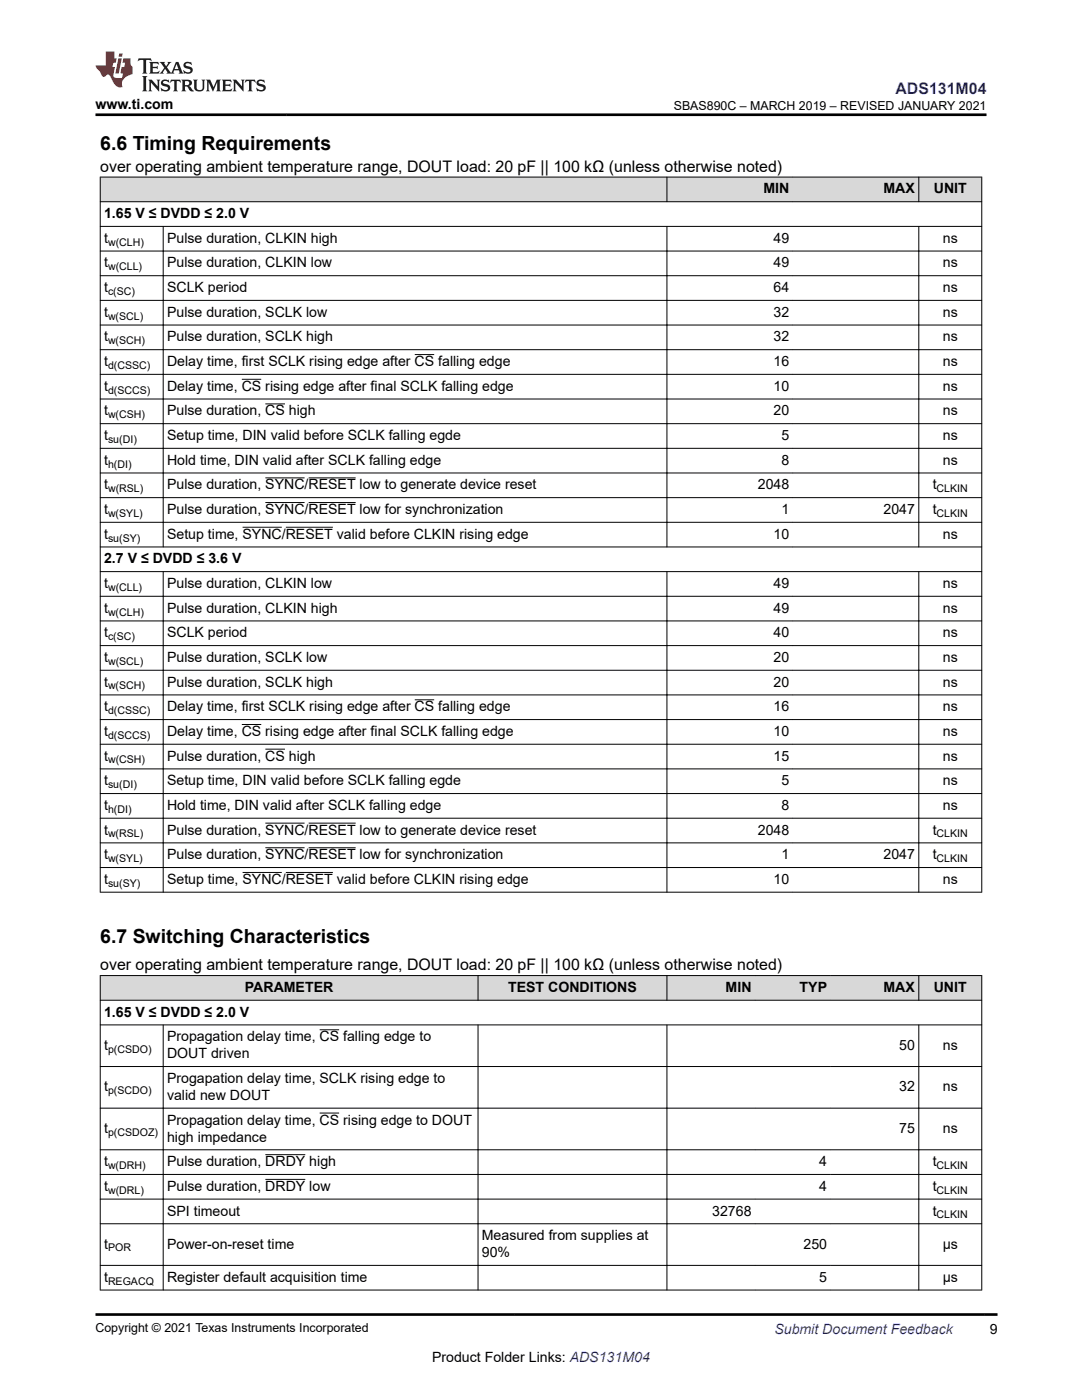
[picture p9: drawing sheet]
<svg xmlns="http://www.w3.org/2000/svg" width="216mm" height="279mm" viewBox="0 0 216 279" stroke-linecap="round" stroke-linejoin="round" font-family="sans-serif">
<defs><g id="words">
<g font-size="3.9">
<text x="20" y="29.9">6.6 Timing Requirements</text>
<text x="20" y="188.2">6.7 Switching Characteristics</text>
</g>
<text font-size="3.2" fill="#00f" x="178.7" y="18.7">ADS131M04</text>
<g font-size="3.2">
<text x="20" y="34.3">over operating ambient temperature range, DOUT load: 20 pF || 100 kΩ (unless otherwise noted)</text>
<text x="20" y="193.6">over operating ambient temperature range, DOUT load: 20 pF || 100 kΩ (unless otherwise noted)</text>
</g>
<g font-size="2.8">
<text x="19.1" y="21.8">www.ti.com</text>
<text x="152.3" y="38.6">MIN</text>
<text x="176.3" y="38.6">MAX</text>
<text x="186.3" y="38.6">UNIT</text>
<text x="20.8" y="43.5">1.65 V ≤ DVDD ≤ 2.0 V</text>
<text x="20.8" y="53.4">t</text>
<text x="20.8" y="48.5">t</text>
<text x="33.3" y="53.4">Pulse duration, CLKIN low</text>
<text x="33.3" y="48.5">Pulse duration, CLKIN high</text>
<text x="154.4" y="53.4">49</text>
<text x="154.4" y="48.5">49</text>
<text x="188.1" y="53.4">ns</text>
<text x="188.1" y="48.5">ns</text>
<text x="20.8" y="58.3">t</text>
<text x="33.3" y="58.3">SCLK period</text>
<text x="154.4" y="58.3">64</text>
<text x="188.1" y="58.3">ns</text>
<text x="20.8" y="63.2">t</text>
<text x="33.3" y="63.2">Pulse duration, SCLK low</text>
<text x="154.4" y="63.2">32</text>
<text x="188.1" y="63.2">ns</text>
<text x="20.8" y="68.1">t</text>
<text x="33.3" y="68.1">Pulse duration, SCLK high</text>
<text x="154.4" y="68.1">32</text>
<text x="188.1" y="68.1">ns</text>
<text x="20.8" y="78">t</text>
<text x="20.8" y="73.1">t</text>
<text x="33.3" y="78">Delay time, CS rising edge after final SCLK falling edge</text>
<text x="33.3" y="73.1">Delay time, first SCLK rising edge after CS falling edge</text>
<text x="154.4" y="73.1">16</text>
<text x="154.4" y="78">10</text>
<text x="188.1" y="73.1">ns</text>
<text x="188.1" y="78">ns</text>
<text x="20.8" y="82.9">t</text>
<text x="33.3" y="82.9">Pulse duration, CS high</text>
<text x="154.4" y="82.9">20</text>
<text x="188.1" y="82.9">ns</text>
<text x="20.8" y="87.8">t</text>
<text x="33.3" y="87.8">Setup time, DIN valid before SCLK falling egde</text>
<text x="155.9" y="87.8">5</text>
<text x="188.1" y="87.8">ns</text>
<text x="20.8" y="92.7">t</text>
<text x="33.3" y="92.7">Hold time, DIN valid after SCLK falling edge</text>
<text x="155.9" y="92.7">8</text>
<text x="188.1" y="92.7">ns</text>
<text x="20.8" y="97.7">t</text>
<text x="33.3" y="97.7">Pulse duration, SYNC/RESET low to generate device reset</text>
<text x="151.2" y="97.7">2048</text>
<text x="186.1" y="97.7">t</text>
<text x="20.8" y="102.6">t</text>
<text x="20.8" y="107.5">t</text>
<text x="33.3" y="107.5">Setup time, SYNC/RESET valid before CLKIN rising edge</text>
<text x="33.3" y="102.6">Pulse duration, SYNC/RESET low for synchronization</text>
<text x="154.4" y="107.5">10</text>
<text x="155.9" y="102.6">1</text>
<text x="176.3" y="102.6">2047</text>
<text x="186.1" y="102.6">t</text>
<text x="188.1" y="107.5">ns</text>
<text x="20.8" y="112.4">2.7 V ≤ DVDD ≤ 3.6 V</text>
<text x="20.8" y="117.4">t</text>
<text x="33.3" y="117.4">Pulse duration, CLKIN low</text>
<text x="154.4" y="117.4">49</text>
<text x="188.1" y="117.4">ns</text>
<text x="20.8" y="122.3">t</text>
<text x="33.3" y="122.3">Pulse duration, CLKIN high</text>
<text x="154.4" y="122.3">49</text>
<text x="188.1" y="122.3">ns</text>
<text x="20.8" y="127.2">t</text>
<text x="33.3" y="127.2">SCLK period</text>
<text x="154.4" y="127.2">40</text>
<text x="188.1" y="127.2">ns</text>
<text x="20.8" y="137">t</text>
<text x="20.8" y="132.1">t</text>
<text x="33.3" y="132.1">Pulse duration, SCLK low</text>
<text x="33.3" y="137">Pulse duration, SCLK high</text>
<text x="154.4" y="132.1">20</text>
<text x="154.4" y="137">20</text>
<text x="188.1" y="132.1">ns</text>
<text x="188.1" y="137">ns</text>
<text x="20.8" y="142">t</text>
<text x="33.3" y="142">Delay time, first SCLK rising edge after CS falling edge</text>
<text x="154.4" y="142">16</text>
<text x="188.1" y="142">ns</text>
<text x="20.8" y="146.9">t</text>
<text x="33.3" y="146.9">Delay time, CS rising edge after final SCLK falling edge</text>
<text x="154.4" y="146.9">10</text>
<text x="188.1" y="146.9">ns</text>
<text x="20.8" y="151.8">t</text>
<text x="33.3" y="151.8">Pulse duration, CS high</text>
<text x="154.4" y="151.8">15</text>
<text x="188.1" y="151.8">ns</text>
<text x="20.8" y="161.6">t</text>
<text x="20.8" y="156.7">t</text>
<text x="33.3" y="156.7">Setup time, DIN valid before SCLK falling egde</text>
<text x="33.3" y="161.6">Hold time, DIN valid after SCLK falling edge</text>
<text x="155.9" y="161.6">8</text>
<text x="155.9" y="156.7">5</text>
<text x="188.1" y="156.7">ns</text>
<text x="188.1" y="161.6">ns</text>
<text x="20.8" y="166.6">t</text>
<text x="33.3" y="166.6">Pulse duration, SYNC/RESET low to generate device reset</text>
<text x="151.2" y="166.6">2048</text>
<text x="186.1" y="166.6">t</text>
<text x="20.8" y="171.5">t</text>
<text x="33.3" y="171.5">Pulse duration, SYNC/RESET low for synchronization</text>
<text x="155.9" y="171.5">1</text>
<text x="176.3" y="171.5">2047</text>
<text x="186.1" y="171.5">t</text>
<text x="20.8" y="176.4">t</text>
<text x="33.3" y="176.4">Setup time, SYNC/RESET valid before CLKIN rising edge</text>
<text x="154.4" y="176.4">10</text>
<text x="188.1" y="176.4">ns</text>
<text x="48.9" y="198">PARAMETER</text>
<text x="101.4" y="198">TEST CONDITIONS</text>
<text x="144.8" y="198">MIN</text>
<text x="159.6" y="198">TYP</text>
<text x="176.3" y="198">MAX</text>
<text x="186.3" y="198">UNIT</text>
<text x="20.8" y="202.9">1.65 V ≤ DVDD ≤ 2.0 V</text>
<text x="20.8" y="209.5">t</text>
<text x="33.3" y="207.8">Propagation delay time, CS falling edge to</text>
<text x="179.4" y="209.5">50</text>
<text x="188.1" y="209.5">ns</text>
<text x="33.3" y="211.2">DOUT driven</text>
<text x="20.8" y="217.8">t</text>
<text x="33.3" y="216.1">Progapation delay time, SCLK rising edge to</text>
<text x="33.3" y="219.5">valid new DOUT</text>
<text x="179.4" y="217.8">32</text>
<text x="188.1" y="217.8">ns</text>
<text x="20.8" y="226.1">t</text>
<text x="33.3" y="224.4">Propagation delay time, CS rising edge to DOUT</text>
<text x="33.3" y="227.8">high impedance</text>
<text x="179.4" y="226.1">75</text>
<text x="188.1" y="226.1">ns</text>
<text x="20.8" y="232.7">t</text>
<text x="33.3" y="232.7">Pulse duration, DRDY high</text>
<text x="163.5" y="232.7">4</text>
<text x="186.1" y="232.7">t</text>
<text x="20.8" y="237.7">t</text>
<text x="33.3" y="237.7">Pulse duration, DRDY low</text>
<text x="163.5" y="237.7">4</text>
<text x="186.1" y="237.7">t</text>
<text x="33.3" y="242.6">SPI timeout</text>
<text x="142.1" y="242.6">32768</text>
<text x="186.1" y="242.6">t</text>
<text x="20.8" y="249.2">t</text>
<text x="33.3" y="249.2">Power-on-reset time</text>
<text x="96.2" y="247.5">Measured from supplies at</text>
<text x="96.2" y="250.9">90%</text>
<text x="160.3" y="249.2">250</text>
<text x="188.1" y="249.2">µs</text>
<text x="20.8" y="255.8">t</text>
<text x="33.3" y="255.8">Register default acquisition time</text>
<text x="163.5" y="255.8">5</text>
<text x="188.1" y="255.8">µs</text>
<text x="197.5" y="266.1">9</text>
<text x="86.2" y="271.7">Product Folder Links: ADS131M04</text>
</g>
<text font-size="2.8" fill="#00f" x="154.5" y="266.2">Submit Document Feedback</text>
<g font-size="2.5">
<text x="134.4" y="21.9">SBAS890C – MARCH 2019 – REVISED JANUARY 2021</text>
<text x="19.1" y="265.9">Copyright © 2021 Texas Instruments Incorporated</text>
</g>
<g font-size="2.1">
<text x="21.6" y="53.9">w(CLL)</text>
<text x="21.6" y="49">w(CLH)</text>
<text x="21.6" y="58.9">c(SC)</text>
<text x="21.6" y="63.8">w(SCL)</text>
<text x="21.6" y="68.7">w(SCH)</text>
<text x="21.6" y="73.6">d(CSSC)</text>
<text x="21.6" y="83.5">w(CSH)</text>
<text x="21.6" y="78.5">d(SCCS)</text>
<text x="21.6" y="88.4">su(DI)</text>
<text x="21.6" y="93.3">h(DI)</text>
<text x="21.6" y="98.2">w(RSL)</text>
<text x="186.9" y="98.2">CLKIN</text>
<text x="21.6" y="103.2">w(SYL)</text>
<text x="186.9" y="103.2">CLKIN</text>
<text x="21.6" y="108.1">su(SY)</text>
<text x="21.6" y="117.9">w(CLL)</text>
<text x="21.6" y="122.8">w(CLH)</text>
<text x="21.6" y="127.8">c(SC)</text>
<text x="21.6" y="137.6">w(SCH)</text>
<text x="21.6" y="132.7">w(SCL)</text>
<text x="21.6" y="142.5">d(CSSC)</text>
<text x="21.6" y="147.4">d(SCCS)</text>
<text x="21.6" y="152.4">w(CSH)</text>
<text x="21.6" y="157.3">su(DI)</text>
<text x="21.6" y="167.1">w(RSL)</text>
<text x="21.6" y="162.2">h(DI)</text>
<text x="186.9" y="167.1">CLKIN</text>
<text x="21.6" y="172.1">w(SYL)</text>
<text x="186.9" y="172.1">CLKIN</text>
<text x="21.6" y="177">su(SY)</text>
<text x="21.6" y="210.1">p(CSDO)</text>
<text x="21.6" y="218.4">p(SCDO)</text>
<text x="21.6" y="226.7">p(CSDOZ)</text>
<text x="21.6" y="233.3">w(DRH)</text>
<text x="186.9" y="233.3">CLKIN</text>
<text x="21.6" y="238.2">w(DRL)</text>
<text x="186.9" y="238.2">CLKIN</text>
<text x="186.9" y="243.1">CLKIN</text>
<text x="21.6" y="249.8">POR</text>
<text x="21.6" y="256.4">REGACQ</text>
</g>
</g></defs>
<g fill="#d8d8d8">
<path d="M20 35.3h175.9v5h-175.9z" fill-rule="evenodd"/>
<path d="M20.1 35.4h112.9v4.8h-112.9z" fill-rule="evenodd"/>
<path d="M133.1 35.4h25.1v4.8h-25.1z" fill-rule="evenodd"/>
<path d="M158.2 35.4h25.1v4.8h-25.1z" fill-rule="evenodd"/>
<path d="M183.4 35.4h12.4v4.8h-12.4z" fill-rule="evenodd"/>
</g>
<g fill="none" stroke="#000" stroke-width=".2">
<path d="M19.9 35.3h176.1M20 35.3v142.8M133.1 35.3v5M183.3 35.3v5M195.9 35.3v142.8M19.9 40.3h176.1M19.9 45.2h176.1M19.9 50.1h176.1M19.9 55h176.1M19.9 59.9h176.1M32.6 45.1v64.1M133.1 45.1v64.1"/>
<path d="M183.3 45.1v64.1M19.9 64.9h176.1M19.9 69.8h176.1M19.9 74.7h176.1M19.9 79.6h176.1M48.2 75.7h4M82.7 70.8h4M19.9 84.6h176.1M19.9 89.5h176.1M19.9 94.4h176.1M19.9 99.3h176.1M52.9 80.6h4"/>
<path d="M52.9 95.4h7.9M61.6 95.4h9.4M19.9 104.2h176.1M19.9 109.2h176.1M19.9 114.1h176.1M19.9 119h176.1M32.6 114v64.1M48.4 105.2h7.8M52.9 100.3h7.9M57 105.2h9.4M61.6 100.3h9.4M133.1 114v64.1"/>
<path d="M183.3 114v64.1M19.9 123.9h176.1M19.9 128.8h176.1M19.9 133.8h176.1M19.9 138.7h176.1M82.7 139.7h4M19.9 143.6h176.1M19.9 148.5h176.1M19.9 153.4h176.1M19.9 158.4h176.1M48.2 144.6h4M52.9 149.5h4"/>
<path d="M19.9 163.3h176.1M19.9 168.2h176.1M19.9 173.1h176.1M19.9 178.1h176.1M48.4 174.1h7.8M52.9 164.3h7.9M52.9 169.2h7.9M57 174.1h9.4M61.6 164.3h9.4M61.6 169.2h9.4"/>
</g>
<g fill="#d8d8d8">
<path d="M20 194.7h175.9v4.9h-175.9z" fill-rule="evenodd"/>
<path d="M20.1 194.8h75.2v4.8h-75.2z" fill-rule="evenodd"/>
<path d="M95.4 194.8h37.6v4.8h-37.6z" fill-rule="evenodd"/>
<path d="M133.1 194.8h17.6v4.8h-17.6z" fill-rule="evenodd"/>
<path d="M150.7 194.8h15v4.8h-15z" fill-rule="evenodd"/>
<path d="M165.7 194.8h17.6v4.8h-17.6z" fill-rule="evenodd"/>
<path d="M183.4 194.8h12.4v4.8h-12.4z" fill-rule="evenodd"/>
</g>
<g fill="none" stroke="#000" stroke-width=".2">
<path d="M19.9 194.7h176.1M19.9 199.6h176.1M20 194.6v62.9M95.4 194.6v5.1M133.1 194.6v5.1M183.3 194.6v5.1M195.9 194.6v62.9M19.9 204.5h176.1M19.9 212.8h176.1M32.6 204.5v53M63.8 205.5h3.9M95.4 204.5v53"/>
<path d="M133.1 204.5v53M183.3 204.5v53M19.9 221.2h176.1M19.9 229.5h176.1M19.9 234.4h176.1M19.9 239.3h176.1M52.9 230.4h8M52.9 235.4h8M63.8 222.1h3.9M19.9 244.2h176.1M19.9 252.5h176.1M19.9 257.5h176.1"/>
</g>
<path d="M27.7 11.6l-.2 .6 .5-.2h.6v.1v2.2l-.2 .4h1l-.2-.4v-2.2v-.1h.5l.5 .2-.1-.6zM29.8 12.4l.2 .3v1.6l-.2 .4h1.9l.1-.6a1.08 1.08 0 0 1-1.3 .2v-.7h.6l.4 .2v-.7l-.4 .2h-.6v-.5l.2-.2a1 1 0 0 1 1 .3l-.1-.5zM31.8 12.4l1 1.1-1 1.2h.9l-.2-.2 .4-.8 .5 .8-.2 .2h1.6l-.2-.2 .1-.5h1l.1 .5-.1 .2h.9l-.2-.4-.8-1.9h-.5l-1 2.1-.8-1.1 .9-1h-.8l.2 .2-.5 .6-.3-.6 .1-.2zM35.2 12.8l.4 1h-.8zM36.8 12.5a.65 .65 0 0 0-.2 .7 .65 .65 0 0 0 .6 .5l.7 .1 .1 .3a.79 .79 0 0 1-.7 .4 .79 .79 0 0 1-.7-.5l.1 .7 .2-.1a.93 .93 0 0 0 1.1 0 .93 .93 0 0 0 .4-.9 1.46 1.46 0 0 0-1.2-.6l-.1-.3a1.09 1.09 0 0 1 1.2 .2l-.2-.6-.1 .1-.6-.2zM28.4 15.2l.2 .4v2.2l-.2 .4h1l-.2-.4v-2.2l.2-.4zM29.6 15.9l.2 .4v1.5l-.2 .4h.8l-.3-.4v-1.3l1.7 1.8v-2l.2-.4h-.8l.2 .2 .1 1.1-1.2-1.3zM32.3 16a.65 .65 0 0 0-.2 .8 .65 .65 0 0 0 .7 .4l.6 .2 .1 .2a.79 .79 0 0 1-.7 .4 .79 .79 0 0 1-.7-.5l.1 .7 .2-.1a.93 .93 0 0 0 1.1 .1 .93 .93 0 0 0 .4-1 1.46 1.46 0 0 0-1.2-.5l-.1-.4a1.09 1.09 0 0 1 1.2 .2l-.2-.6-.1 .1-.6-.1zM34.1 15.9l-.1 .6a.63 .63 0 0 1 .7-.3l.1 1.6-.3 .4h1l-.2-.4v-1.6a.66 .66 0 0 1 .8 .3l-.1-.6zM36.2 15.9l.2 .4v1.5l-.2 .4h.9l-.2-.2v-.7h.5l.1 .2a.79 .79 0 0 0 1.2 .6l-1-.9a.61 .61 0 0 0 .6-.6 .61 .61 0 0 0-.5-.7zM36.9 16.2h.2a.47 .47 0 0 1 .5 .1 .47 .47 0 0 1 .1 .5l-.2 .1-.6 .1zM38.5 15.9l.2 .2a2.27 2.27 0 0 0 .4 2 1.04 1.04 0 0 0 1.7-.7v-1.3l.2-.2h-.8l.2 .4v1.1a.6 .6 0 0 1-.6 .6 .6 .6 0 0 1-.6-.6v-1.1l.3-.4zM41.1 15.9l.2 .4v1.5l-.2 .4h.7l-.2-.4v-1.4l.9 1.9 .8-1.9v1.4l-.2 .4h1l-.3-.4v-1.5l.3-.4h-.8l-.7 1.5-.7-1.5zM44.3 15.9l.2 .4v1.5l-.2 .4h1.9l.1-.6a1.09 1.09 0 0 1-1.3 .2v-.7h.6l.4 .2v-.6l-.4 .2h-.6v-.6l.2-.1a1.01 1.01 0 0 1 1 .3l-.1-.6zM46.4 15.9l.3 .4v1.5l-.3 .4h.8l-.2-.4v-1.3l1.6 1.8v-2l.2-.4h-.7l.2 .2v1.1l-1.2-1.3zM49 15.9l-.1 .6a.63 .63 0 0 1 .8-.3v1.6l-.3 .4h1l-.2-.4v-1.6a.66 .66 0 0 1 .8 .3l-.1-.6zM51.4 16a.65 .65 0 0 0-.2 .8 .65 .65 0 0 0 .6 .4l.6 .2 .2 .2a.79 .79 0 0 1-.8 .4 .79 .79 0 0 1-.6-.5l.1 .7 .2-.1a.93 .93 0 0 0 1 .1 .93 .93 0 0 0 .5-1 1.46 1.46 0 0 0-1.3-.5l-.1-.4a1.09 1.09 0 0 1 1.3 .2l-.2-.6-.2 .1-.5-.1z" fill="#231f20"/>
<path d="M21.1 10.3v2.7h-2v.4l.9 1a.95 .95 0 0 0 .9 .9 .59 .59 0 0 1 .6-.4 .59 .59 0 0 1 .5 .3l.4 .8a1.59 1.59 0 0 0 2.1 1.4 1.61 1.61 0 0 1 1-2.3l1-.3-.1-1.5a1.59 1.59 0 0 1-.4-1.7h-1.4l-.2 .9h.5l-.1 .9h-.5l-.2 .9v.3l.4 .1-.2 .9h-.6a.73 .73 0 0 1-1.1-.7l.3-1.5h-.5l.2-.9h.5l.2-.9h-.5v-1.3zM23.6 11.6l-.6 3.1h.7l.6-3.1zM23.8 10.7l-.1 .6h.7l.1-.6z" fill="#ed1c24"/>
<path d="M19.1 22.9h177.8M19 262.3h180" fill="none" stroke="#000" stroke-width=".53"/>
<use href="#words"/>
</svg>
